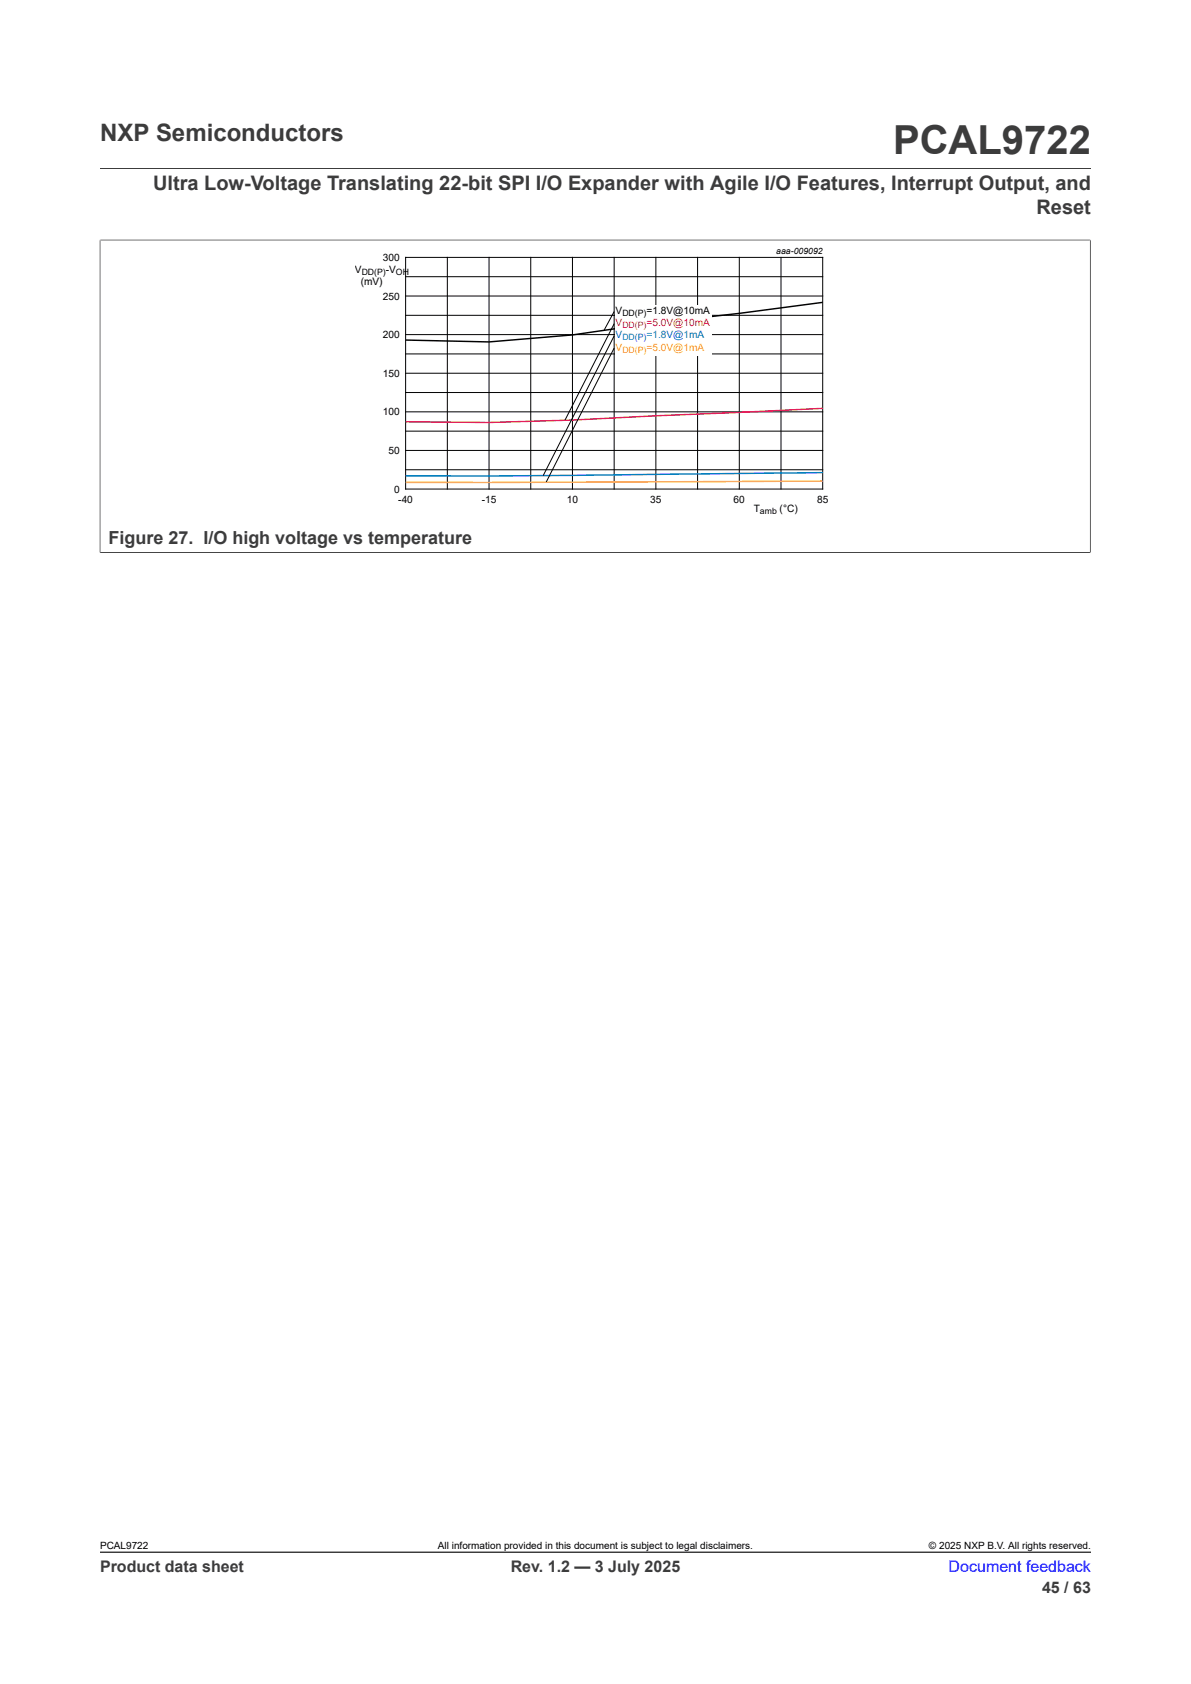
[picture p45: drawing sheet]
<svg xmlns="http://www.w3.org/2000/svg" width="210mm" height="297mm" viewBox="0 0 210 297" stroke-linecap="round" stroke-linejoin="round" font-family="sans-serif">
<defs><g id="words">
<text font-size="7.1" fill="#3c3c3c" x="157.5" y="27.2">PCAL9722</text>
<text font-size="4.2" fill="#3c3c3c" x="17.6" y="24.8">NXP Semiconductors</text>
<g font-size="3.5" fill="#3c3c3c">
<text x="27" y="33.5">Ultra Low-Voltage Translating 22-bit SPI I/O Expander with Agile I/O Features, Interrupt Output, and</text>
<text x="182.8" y="37.7">Reset</text>
</g>
<text font-size="3.2" fill="#3c3c3c" x="19.1" y="95.9">Figure 27. I/O high voltage vs temperature</text>
<g font-size="2.8" fill="#3c3c3c">
<text x="17.6" y="277.3">Product data sheet</text>
<text x="90.1" y="277.3">Rev. 1.2 — 3 July 2025</text>
<text x="183.7" y="281">45 / 63</text>
</g>
<text font-size="2.8" fill="#00f" x="167.3" y="277.3">Document feedback</text>
<g font-size="1.8">
<text x="67.5" y="46">300</text>
<text x="62.6" y="48.2">V</text>
<text x="63.6" y="50.4">(mV)</text>
<text x="67.5" y="52.8">250</text>
<text x="68" y="48.2">-V</text>
<text x="67.5" y="59.7">200</text>
<text x="108.5" y="55.3">V</text>
<text x="114" y="55.4">=1.8V@10mA</text>
<text x="67.5" y="66.5">150</text>
<text x="67.5" y="73.3">100</text>
<text x="68.5" y="80.1">50</text>
<text x="69.5" y="86.9">0</text>
<text x="70.2" y="88.7">-40</text>
<text x="84.9" y="88.7">-15</text>
<text x="99.9" y="88.7">10</text>
<text x="114.7" y="88.7">35</text>
<text x="129.4" y="88.7">60</text>
<text x="144.1" y="88.7">85</text>
<text x="132.9" y="90.3">T</text>
<text x="137.5" y="90.3">(°C)</text>
<text x="17.6" y="273.1">PCAL9722</text>
<text x="77.2" y="273.1">All information provided in this document is subject to legal disclaimers.</text>
<text x="163.8" y="273.1">© 2025 NXP B.V. All rights reserved.</text>
</g>
<g font-size="1.8" fill="#0082c4">
<text x="108.5" y="59.7">V</text>
<text x="114" y="59.7">=1.8V@1mA</text>
</g>
<g font-size="1.8" fill="#ed1556">
<text x="108.5" y="57.5">V</text>
<text x="114" y="57.5">=5.0V@10mA</text>
</g>
<g font-size="1.8" fill="#fcb316">
<text x="108.5" y="61.8">V</text>
<text x="114" y="61.8">=5.0V@1mA</text>
</g>
<g font-size="1.5">
<text x="136.9" y="44.8">aaa-009092</text>
<text x="63.8" y="48.6">DD(P)</text>
<text x="69.8" y="48.6">OH</text>
<text x="109.7" y="55.8">DD(P)</text>
<text x="134" y="90.7">amb</text>
</g>
<text font-size="1.5" fill="#ed1556" x="109.7" y="57.9">DD(P)</text>
<text font-size="1.5" fill="#0082c4" x="109.7" y="60">DD(P)</text>
<text font-size="1.5" fill="#fcb316" x="109.7" y="62.2">DD(P)</text>
</g></defs>
<path d="M17.6 29.7h174.8M17.6 42.3h174.7M17.6 42.3v55.2M192.2 42.3v55.2M17.6 97.4h174.7" fill="none" stroke="#3c3c3c" stroke-width=".18"/>
<g fill="none" stroke="#000" stroke-width=".18">
<path d="M71.5 45.4h73.6v40.9h-73.6zM71.5 59h73.6M71.5 55.6h73.6M71.5 52.2h73.6M71.5 48.8h73.6M78.9 45.4v40.9M86.2 45.4v40.9M93.6 45.4v40.9M100.9 45.4v40.9M108.3 45.4v40.9M108.3 54.9l-1.8 3.4M108.3 57.1l-8.7 17"/>
<path d="M108.3 59.2l-12.5 24.7M115.6 45.4v40.9M123 45.4v40.9M130.4 45.4v40.9M137.7 45.4v40.9M71.5 79.4h73.6M71.5 76h73.6M71.5 72.6h73.6M71.5 69.2h73.6M71.5 65.8h73.6M71.5 62.4h73.6M108.3 61.4l-12 23.7"/>
<path d="M71.5 82.8h73.6"/>
</g>
<path d="M145.1 53.3l-14.7 2-14.8 1.6-14.7 2.2-14.7 1.2-14.7-.3" fill="none" stroke="#000" stroke-width=".26"/>
<path d="M145.1 72l-44.2 2.1-14.7 .4-14.7-.1" fill="none" stroke="#ed1556" stroke-width=".26"/>
<path d="M145.1 83.4l-44.2 .4-29.4 .1" fill="none" stroke="#0082c4" stroke-width=".26"/>
<path d="M145.1 84.9l-73.6 .2" fill="none" stroke="#fcb316" stroke-width=".26"/>
<path d="M108.5 53.8h16.9v8.9h-16.9z" fill="#fff"/>
<path d="M17.6 42.4v55M17.7 42.3h174.5M192.2 42.4v55M17.7 97.4h174.5M17.6 273.8h174.8" fill="none" stroke="#3c3c3c" stroke-width=".18"/>
<use href="#words"/>
</svg>
